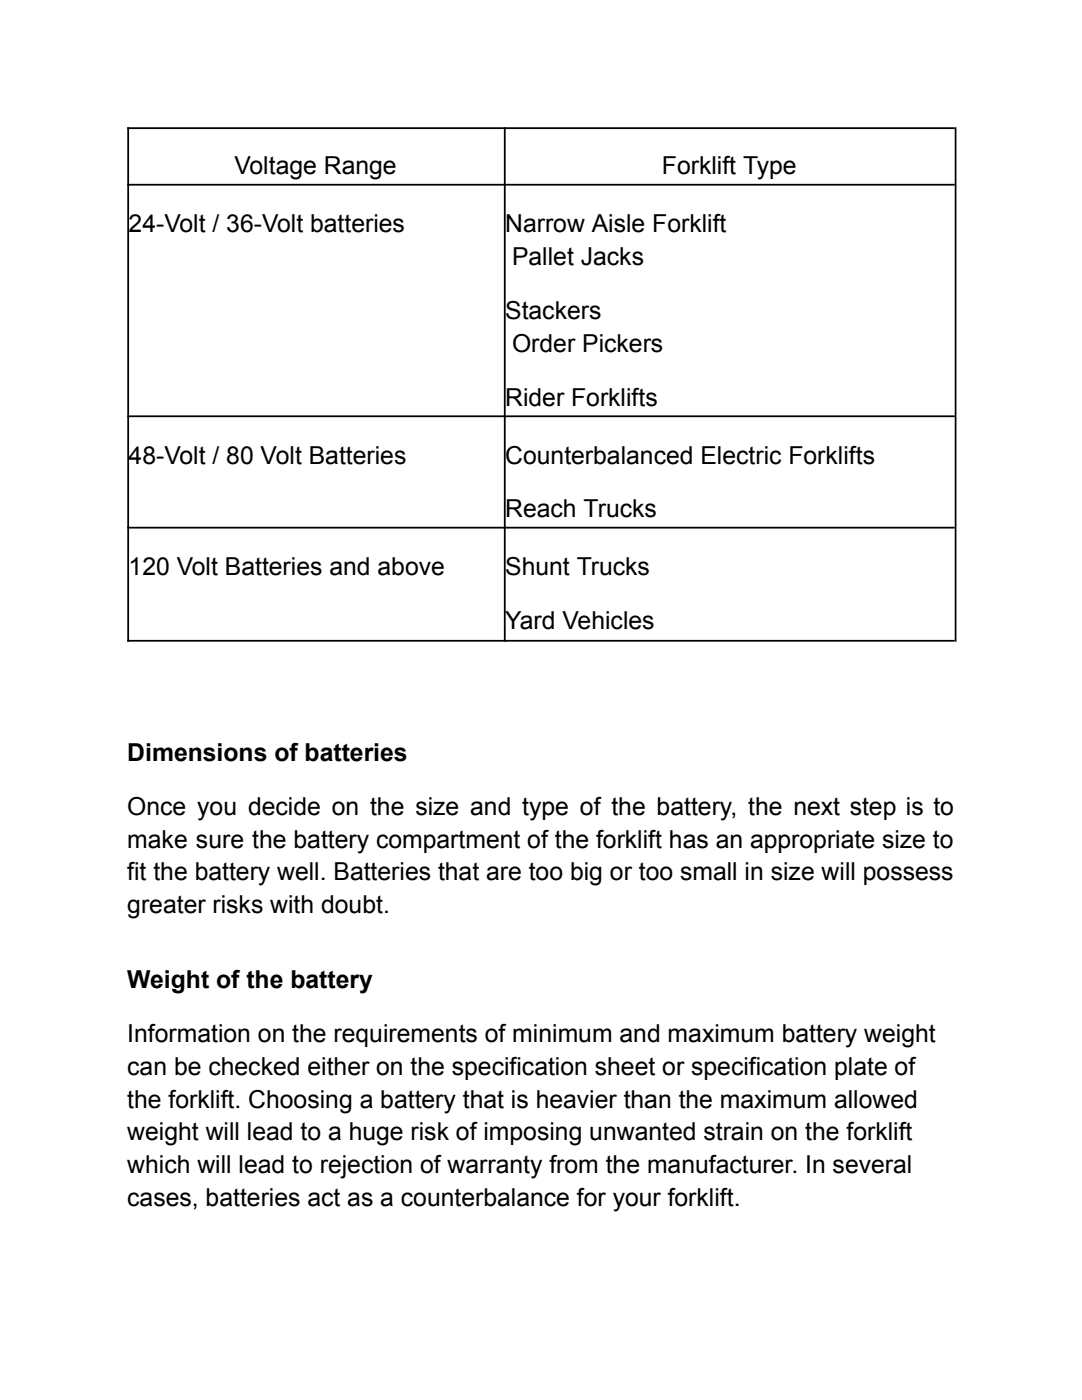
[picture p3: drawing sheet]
<svg xmlns="http://www.w3.org/2000/svg" width="216mm" height="279mm" viewBox="0 0 216 279" stroke-linecap="round" stroke-linejoin="round" font-family="sans-serif">
<defs><g id="words">
<g font-size="4.9">
<text x="46.8" y="34.8">Voltage Range</text>
<text x="132.1" y="34.8">Forklift Type</text>
<text x="25.7" y="46.4">24-Volt / 36-Volt batteries</text>
<text x="100.8" y="46.4">Narrow Aisle Forklift</text>
<text x="102.2" y="52.9">Pallet Jacks</text>
<text x="100.8" y="63.6">Stackers</text>
<text x="102.2" y="70.2">Order Pickers</text>
<text x="100.8" y="80.9">Rider Forklifts</text>
<text x="25.7" y="92.5">48-Volt / 80 Volt Batteries</text>
<text x="100.8" y="92.5">Counterbalanced Electric Forklifts</text>
<text x="100.8" y="103.3">Reach Trucks</text>
<text x="25.7" y="114.8">120 Volt Batteries and above</text>
<text x="100.8" y="114.8">Shunt Trucks</text>
<text x="100.8" y="125.6">Yard Vehicles</text>
<text x="25.4" y="151.9">Dimensions of batteries</text>
<text x="25.4" y="162.6">Once you decide on the size and type of the battery, the next step is to</text>
<text x="25.4" y="169.2">make sure the battery compartment of the forklift has an appropriate size to</text>
<text x="25.4" y="175.7">fit the battery well. Batteries that are too big or too small in size will possess</text>
<text x="25.4" y="182.2">greater risks with doubt.</text>
<text x="25.4" y="197.2">Weight of the battery</text>
<text x="25.4" y="208">I</text>
<text x="26.8" y="208">nformation on the requirements of minimum and maximum battery weight</text>
<text x="25.4" y="214.5">can be checked either on the specification sheet or specification plate of</text>
<text x="25.4" y="221.1">t</text>
<text x="26.8" y="221.1">he forklift. Choosing a battery that is heavier than the maximum allowed</text>
<text x="25.4" y="227.6">weight will lead to a huge risk of imposing unwanted strain on the forklift</text>
<text x="25.4" y="234.1">which will lead to rejection of warranty from the manufacturer. In several</text>
<text x="25.4" y="240.7">cases, batteries act as a counterbalance for your forklift.</text>
</g>
</g></defs>
<path d="M25.4 25.6h165.1M25.4 36.9h165.1M25.6 25.4v102.7M100.7 25.4v102.7M190.7 25.4v102.7M25.4 83.1h165.1M25.4 105.3h165.1M25.4 127.9h165.1" fill="none" stroke="#000" stroke-width=".35"/>
<use href="#words"/>
</svg>
